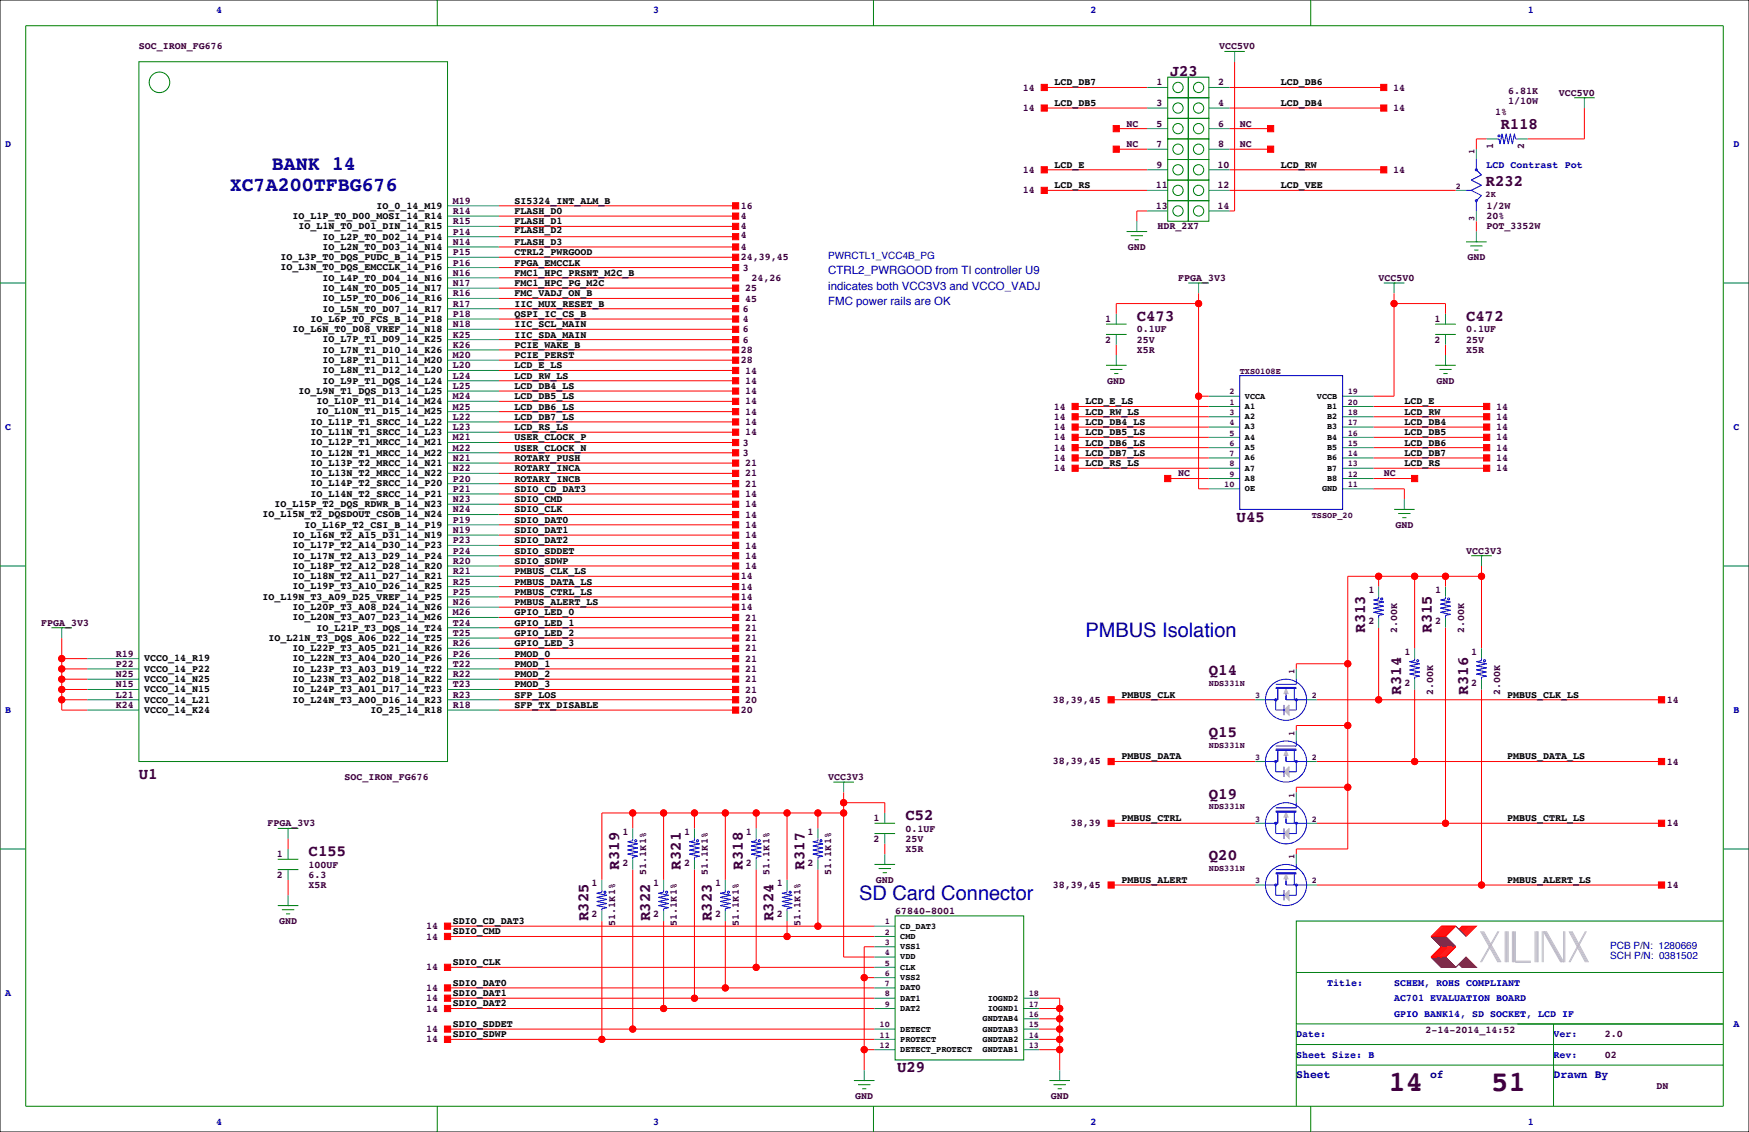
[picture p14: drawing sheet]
<svg xmlns="http://www.w3.org/2000/svg" width="432mm" height="279mm" viewBox="0 0 432 279" stroke-linecap="round" stroke-linejoin="round" font-family="sans-serif">
<defs><g id="words">
<g font-size="7.1" fill="#400040">
<text x="342.8" y="269.3">14</text>
<text x="368.2" y="269.3">51</text>
</g>
<g font-size="4.9" fill="#0000a0">
<text x="56.7" y="47.1">XC7A200TFBG676</text>
<text x="67.1" y="42">BANK 14</text>
<text x="268" y="157.3">PMBUS Isolation</text>
<text x="212.1" y="222">SD Card Connector</text>
</g>
<g font-size="3.9" fill="#400040">
<text x="288.8" y="18.8">J23</text>
<text x="370.4" y="31.7">R118</text>
<text x="366.8" y="45.9">R232</text>
<text x="280.7" y="79.2">C473</text>
<text x="361.9" y="79.2">C472</text>
<text x="305.3" y="128.7">U45</text>
<text x="337" y="156.2" transform="rotate(-90 337 156.2)">R313</text>
<text x="353.5" y="156.2" transform="rotate(-90 353.5 156.2)">R315</text>
<text x="298.5" y="166.6">Q14</text>
<text x="345.9" y="171.4" transform="rotate(-90 345.9 171.4)">R314</text>
<text x="362.4" y="171.4" transform="rotate(-90 362.4 171.4)">R316</text>
<text x="298.5" y="181.9">Q15</text>
<text x="34.3" y="192.2">U1</text>
<text x="298.5" y="197.1">Q19</text>
<text x="223.5" y="202.4">C52</text>
<text x="76.2" y="211.3">C155</text>
<text x="152.9" y="214.6" transform="rotate(-90 152.9 214.6)">R319</text>
<text x="168.1" y="214.6" transform="rotate(-90 168.1 214.6)">R321</text>
<text x="183.4" y="214.6" transform="rotate(-90 183.4 214.6)">R318</text>
<text x="198.6" y="214.6" transform="rotate(-90 198.6 214.6)">R317</text>
<text x="298.5" y="212.3">Q20</text>
<text x="145.3" y="227.3" transform="rotate(-90 145.3 227.3)">R325</text>
<text x="160.5" y="227.3" transform="rotate(-90 160.5 227.3)">R322</text>
<text x="175.7" y="227.3" transform="rotate(-90 175.7 227.3)">R323</text>
<text x="191" y="227.3" transform="rotate(-90 191 227.3)">R324</text>
<text x="221.5" y="264.6">U29</text>
</g>
<g font-size="2.8" fill="#0000a0">
<text x="204.5" y="67.7">CTRL2_PWRGOOD from TI controller U9</text>
<text x="204.5" y="71.5">indicates both VCC3V3 and VCCO_VADJ</text>
<text x="204.5" y="75.4">FMC power rails are OK</text>
<text x="320" y="266.1">Sheet</text>
<text x="353.1" y="266.1">of</text>
<text x="383.5" y="266.1">Drawn By</text>
</g>
<g font-size="2.5" fill="#0000a0">
<text x="53.3" y="3.3">4</text>
<text x="161.3" y="3.3">3</text>
<text x="269.2" y="3.3">2</text>
<text x="377.2" y="3.3">1</text>
<text x="1.3" y="36.3">D</text>
<text x="367" y="41.4">LCD Contrast Pot</text>
<text x="428" y="36.3">D</text>
<text x="204.5" y="64">PWRCTL1_VCC4B_PG</text>
<text x="1.3" y="106.2">C</text>
<text x="428" y="106.2">C</text>
<text x="1.3" y="176">B</text>
<text x="428" y="176">B</text>
<text x="397.5" y="236.8">SCH P/N: 0381502</text>
<text x="397.5" y="234.2">PCB P/N: 1280669</text>
<text x="1.3" y="245.9">A</text>
<text x="327.7" y="243.3">Title:</text>
<text x="344.2" y="243.3">SCHEM, ROHS COMPLIANT</text>
<text x="344.2" y="247.1">AC701 EVALUATION BOARD</text>
<text x="344.2" y="251">GPIO BANK14, SD SOCKET, LCD IF</text>
<text x="320" y="256">Date:</text>
<text x="383.5" y="256">Ver:</text>
<text x="428" y="253.5">A</text>
<text x="320" y="261.1">Sheet Size: B</text>
<text x="383.5" y="261.1">Rev:</text>
<text x="53.3" y="277.6">4</text>
<text x="161.3" y="277.6">3</text>
<text x="269.2" y="277.6">2</text>
<text x="377.2" y="277.6">1</text>
</g>
<g font-size="2.5" fill="#400040">
<text x="34.3" y="12.2">SOC_IRON_FG676</text>
<text x="301" y="12.2">VCC5V0</text>
<text x="252.5" y="22.4">14</text>
<text x="285.5" y="21.1">1</text>
<text x="300.8" y="21.1">2</text>
<text x="344" y="22.4">14</text>
<text x="372.3" y="23.2">6.81K</text>
<text x="384.8" y="23.6">VCC5V0</text>
<text x="252.5" y="27.4">14</text>
<text x="285.5" y="26.2">3</text>
<text x="300.8" y="26.2">4</text>
<text x="344" y="27.4">14</text>
<text x="369.1" y="28.3">1%</text>
<text x="372.3" y="25.7">1/10W</text>
<text x="278.1" y="31.2">NC</text>
<text x="285.5" y="31.2">5</text>
<text x="300.8" y="31.2">6</text>
<text x="306.1" y="31.2">NC</text>
<text x="278.1" y="36.3">NC</text>
<text x="285.5" y="41.4">9</text>
<text x="285.5" y="36.3">7</text>
<text x="300.6" y="41.4">10</text>
<text x="300.8" y="36.3">8</text>
<text x="306.1" y="36.3">NC</text>
<text x="368.6" y="36.8" transform="rotate(-90 368.6 36.8)">1</text>
<text x="376.3" y="36.8" transform="rotate(-90 376.3 36.8)">2</text>
<text x="252.5" y="47.8">14</text>
<text x="252.5" y="42.7">14</text>
<text x="285.3" y="46.5">11</text>
<text x="300.6" y="46.5">12</text>
<text x="344" y="42.7">14</text>
<text x="111.8" y="52.8">R14</text>
<text x="111.8" y="50.3">M19</text>
<text x="182.9" y="51.6">16</text>
<text x="285.3" y="51.6">13</text>
<text x="300.6" y="51.6">14</text>
<text x="367" y="51.6">1/2W</text>
<text x="111.8" y="57.9">P14</text>
<text x="111.8" y="55.4">R15</text>
<text x="182.9" y="58.8">4</text>
<text x="182.9" y="56.6">4</text>
<text x="182.9" y="54.1">4</text>
<text x="285.8" y="56.6">HDR_2X7</text>
<text x="367" y="54.1">20%</text>
<text x="367" y="56.6">POT_3352W</text>
<text x="111.8" y="65.5">P16</text>
<text x="111.8" y="63">P15</text>
<text x="111.8" y="60.5">N14</text>
<text x="182.9" y="64.3">24,39,45</text>
<text x="182.9" y="61.7">4</text>
<text x="278.4" y="61.7">GND</text>
<text x="362.3" y="64.3">GND</text>
<text x="111.8" y="70.6">N17</text>
<text x="111.8" y="68.1">N16</text>
<text x="183.4" y="66.8">3</text>
<text x="183.9" y="71.9">25</text>
<text x="185.5" y="69.3">24,26</text>
<text x="290.8" y="69.3">FPGA_3V3</text>
<text x="340.4" y="69.3">VCC5V0</text>
<text x="111.8" y="75.7">R17</text>
<text x="111.8" y="73.2">R16</text>
<text x="183.4" y="77">6</text>
<text x="183.9" y="74.4">45</text>
<text x="111.8" y="83.3">K25</text>
<text x="111.8" y="80.8">N18</text>
<text x="111.8" y="78.2">P18</text>
<text x="183.4" y="82">6</text>
<text x="183.4" y="79.5">4</text>
<text x="272.8" y="79.5">1</text>
<text x="280.7" y="82">0.1UF</text>
<text x="354.1" y="79.5">1</text>
<text x="361.9" y="82">0.1UF</text>
<text x="111.8" y="88.4">M20</text>
<text x="111.8" y="85.9">K26</text>
<text x="182.9" y="87.1">28</text>
<text x="182.9" y="89.7">28</text>
<text x="183.4" y="84.6">6</text>
<text x="272.8" y="84.6">2</text>
<text x="280.7" y="87.1">X5R</text>
<text x="280.7" y="84.6">25V</text>
<text x="354.1" y="84.6">2</text>
<text x="361.9" y="84.6">25V</text>
<text x="361.9" y="87.1">X5R</text>
<text x="111.8" y="93.5">L24</text>
<text x="111.8" y="90.9">L20</text>
<text x="183.9" y="92.2">14</text>
<text x="183.9" y="94.7">14</text>
<text x="273.4" y="94.7">GND</text>
<text x="354.6" y="94.7">GND</text>
<text x="111.8" y="101.1">M25</text>
<text x="111.8" y="98.6">M24</text>
<text x="111.8" y="96">L25</text>
<text x="183.9" y="97.3">14</text>
<text x="183.9" y="99.8">14</text>
<text x="260.1" y="101.1">14</text>
<text x="369.4" y="101.1">14</text>
<text x="111.8" y="106.2">L23</text>
<text x="111.8" y="103.6">L22</text>
<text x="183.9" y="102.4">14</text>
<text x="183.9" y="104.9">14</text>
<text x="183.9" y="107.4">14</text>
<text x="260.1" y="103.6">14</text>
<text x="260.1" y="106.2">14</text>
<text x="369.4" y="106.2">14</text>
<text x="369.4" y="103.6">14</text>
<text x="111.8" y="113.8">N21</text>
<text x="111.8" y="111.3">M22</text>
<text x="111.8" y="108.7">M21</text>
<text x="183.4" y="112.5">3</text>
<text x="183.4" y="110">3</text>
<text x="260.1" y="108.7">14</text>
<text x="260.1" y="111.3">14</text>
<text x="260.1" y="113.8">14</text>
<text x="369.4" y="113.8">14</text>
<text x="369.4" y="111.3">14</text>
<text x="369.4" y="108.7">14</text>
<text x="111.8" y="118.9">P20</text>
<text x="111.8" y="116.3">N22</text>
<text x="183.9" y="115.1">21</text>
<text x="183.9" y="117.6">21</text>
<text x="260.1" y="116.3">14</text>
<text x="290.8" y="117.6">NC</text>
<text x="341.6" y="117.6">NC</text>
<text x="369.4" y="116.3">14</text>
<text x="111.8" y="124">N23</text>
<text x="111.8" y="121.4">P21</text>
<text x="183.9" y="120.1">21</text>
<text x="183.9" y="122.7">14</text>
<text x="183.9" y="125.2">14</text>
<text x="111.8" y="131.6">N19</text>
<text x="111.8" y="129">P19</text>
<text x="111.8" y="126.5">N24</text>
<text x="183.9" y="130.3">14</text>
<text x="183.9" y="127.8">14</text>
<text x="344.5" y="130.3">GND</text>
<text x="111.8" y="136.7">P24</text>
<text x="111.8" y="134.1">P23</text>
<text x="183.9" y="132.8">14</text>
<text x="183.9" y="135.4">14</text>
<text x="183.9" y="137.9">14</text>
<text x="361.9" y="136.7">VCC3V3</text>
<text x="111.8" y="141.7">R21</text>
<text x="111.8" y="139.2">R20</text>
<text x="182.9" y="143">14</text>
<text x="183.9" y="140.5">14</text>
<text x="111.8" y="149.4">N26</text>
<text x="111.8" y="146.8">P25</text>
<text x="111.8" y="144.3">R25</text>
<text x="182.9" y="145.5">14</text>
<text x="182.9" y="148.1">14</text>
<text x="337.8" y="146.4">1</text>
<text x="354.3" y="146.4">1</text>
<text x="10.2" y="154.4">FPGA_3V3</text>
<text x="111.8" y="154.4">T24</text>
<text x="111.8" y="151.9">M26</text>
<text x="182.9" y="150.6">14</text>
<text x="183.9" y="153.2">21</text>
<text x="183.9" y="155.7">21</text>
<text x="337.8" y="154">2</text>
<text x="354.3" y="154">2</text>
<text x="111.8" y="159.5">R26</text>
<text x="111.8" y="157">T25</text>
<text x="183.9" y="158.2">21</text>
<text x="183.9" y="160.8">21</text>
<text x="344.9" y="156.2" transform="rotate(-90 344.9 156.2)">2.00K</text>
<text x="346.7" y="161.6">1</text>
<text x="361.4" y="156.2" transform="rotate(-90 361.4 156.2)">2.00K</text>
<text x="363.2" y="161.6">1</text>
<text x="28.6" y="167.1">N25</text>
<text x="28.6" y="164.6">P22</text>
<text x="28.6" y="162.1">R19</text>
<text x="111.8" y="167.1">R22</text>
<text x="111.8" y="164.6">T22</text>
<text x="111.8" y="162.1">P26</text>
<text x="183.9" y="163.3">21</text>
<text x="183.9" y="165.9">21</text>
<text x="28.6" y="172.2">L21</text>
<text x="28.6" y="169.7">N15</text>
<text x="111.8" y="172.2">R23</text>
<text x="111.8" y="169.7">T23</text>
<text x="183.9" y="170.9">21</text>
<text x="183.9" y="168.4">21</text>
<text x="183.9" y="173.5">20</text>
<text x="259.9" y="173.4">38,39,45</text>
<text x="346.7" y="169.3">2</text>
<text x="353.8" y="171.4" transform="rotate(-90 353.8 171.4)">2.00K</text>
<text x="363.2" y="169.3">2</text>
<text x="370.3" y="171.4" transform="rotate(-90 370.3 171.4)">2.00K</text>
<text x="411.5" y="173.5">14</text>
<text x="28.6" y="174.8">K24</text>
<text x="111.8" y="174.8">R18</text>
<text x="182.9" y="176">20</text>
<text x="259.9" y="188.7">38,39,45</text>
<text x="411.5" y="188.7">14</text>
<text x="85.1" y="192.5">SOC_IRON_FG676</text>
<text x="204.5" y="192.5">VCC3V3</text>
<text x="66" y="204">FPGA_3V3</text>
<text x="215.7" y="202.7">1</text>
<text x="264.4" y="203.9">38,39</text>
<text x="411.5" y="204">14</text>
<text x="153.7" y="206.1">1</text>
<text x="168.9" y="206.1">1</text>
<text x="184.1" y="206.1">1</text>
<text x="199.4" y="206.1">1</text>
<text x="215.7" y="207.8">2</text>
<text x="223.5" y="205.2">0.1UF</text>
<text x="223.5" y="207.8">25V</text>
<text x="68.4" y="211.6">1</text>
<text x="76.2" y="214.1">100UF</text>
<text x="153.7" y="213.7">2</text>
<text x="159.5" y="215.9" transform="rotate(-90 159.5 215.9)">51.1K1%</text>
<text x="168.9" y="213.7">2</text>
<text x="174.8" y="215.9" transform="rotate(-90 174.8 215.9)">51.1K1%</text>
<text x="184.1" y="213.7">2</text>
<text x="190" y="215.9" transform="rotate(-90 190 215.9)">51.1K1%</text>
<text x="199.4" y="213.7">2</text>
<text x="205.2" y="215.9" transform="rotate(-90 205.2 215.9)">51.1K1%</text>
<text x="223.5" y="210.3">X5R</text>
<text x="68.4" y="216.7">2</text>
<text x="76.2" y="216.7">6.3</text>
<text x="76.2" y="219.2">X5R</text>
<text x="146" y="218.8">1</text>
<text x="161.3" y="218.8">1</text>
<text x="176.5" y="218.8">1</text>
<text x="191.8" y="218.8">1</text>
<text x="216.2" y="217.9">GND</text>
<text x="259.9" y="219.1">38,39,45</text>
<text x="411.5" y="219.2">14</text>
<text x="146" y="226.4">2</text>
<text x="161.3" y="226.4">2</text>
<text x="176.5" y="226.4">2</text>
<text x="191.8" y="226.4">2</text>
<text x="221" y="225.6">67840-8001</text>
<text x="68.9" y="228.1">GND</text>
<text x="105.2" y="231.9">14</text>
<text x="105.2" y="229.4">14</text>
<text x="151.9" y="228.6" transform="rotate(-90 151.9 228.6)">51.1K1%</text>
<text x="167.1" y="228.6" transform="rotate(-90 167.1 228.6)">51.1K1%</text>
<text x="182.4" y="228.6" transform="rotate(-90 182.4 228.6)">51.1K1%</text>
<text x="197.6" y="228.6" transform="rotate(-90 197.6 228.6)">51.1K1%</text>
<text x="105.2" y="239.5">14</text>
<text x="105.2" y="244.6">14</text>
<text x="105.2" y="249.7">14</text>
<text x="105.2" y="247.1">14</text>
<text x="105.2" y="257.3">14</text>
<text x="105.2" y="254.8">14</text>
<text x="351.9" y="255">2-14-2014_14:52</text>
<text x="396.2" y="256">2.0</text>
<text x="396.2" y="261.1">02</text>
<text x="408.9" y="268.7">DN</text>
<text x="211.1" y="271.3">GND</text>
<text x="259.4" y="271.3">GND</text>
</g>
<g font-size="2.5">
<text x="260.3" y="21.1">LCD_DB7</text>
<text x="316.2" y="21.1">LCD_DB6</text>
<text x="260.3" y="26.2">LCD_DB5</text>
<text x="316.2" y="26.2">LCD_DB4</text>
<text x="260.3" y="41.4">LCD_E</text>
<text x="316.2" y="41.4">LCD_RW</text>
<text x="260.3" y="46.5">LCD_RS</text>
<text x="316.2" y="46.5">LCD_VEE</text>
<text x="92.9" y="51.5">IO_0_14_M19</text>
<text x="127" y="52.8">FLASH_D0</text>
<text x="127" y="50.3">SI5324_INT_ALM_B</text>
<text x="72.2" y="54">IO_L1P_T0_D00_MOSI_14_R14</text>
<text x="73.7" y="56.6">IO_L1N_T0_D01_DIN_14_R15</text>
<text x="79.6" y="59.1">IO_L2P_T0_D02_14_P14</text>
<text x="127" y="57.5">FLASH_D2</text>
<text x="127" y="55.4">FLASH_D1</text>
<text x="69.2" y="64.2">IO_L3P_T0_DQS_PUDC_B_14_P15</text>
<text x="79.6" y="61.7">IO_L2N_T0_D03_14_N14</text>
<text x="127" y="63">CTRL2_PWRGOOD</text>
<text x="127" y="60.5">FLASH_D3</text>
<text x="127" y="65.5">FPGA_EMCCLK</text>
<text x="69.2" y="66.7">IO_L3N_T0_DQS_EMCCLK_14_P16</text>
<text x="79.6" y="71.8">IO_L4N_T0_D05_14_N17</text>
<text x="79.6" y="69.3">IO_L4P_T0_D04_14_N16</text>
<text x="127" y="68.1">FMC1_HPC_PRSNT_M2C_B</text>
<text x="127" y="70.6">FMC1_HPC_PG_M2C</text>
<text x="79.6" y="76.9">IO_L5N_T0_D07_14_R17</text>
<text x="79.6" y="74.4">IO_L5P_T0_D06_14_R16</text>
<text x="127" y="73.2">FMC_VADJ_ON_B</text>
<text x="127" y="75.7">IIC_MUX_RESET_B</text>
<text x="72.2" y="82">IO_L6N_T0_D08_VREF_14_N18</text>
<text x="76.6" y="79.4">IO_L6P_T0_FCS_B_14_P18</text>
<text x="127" y="83.3">IIC_SDA_MAIN</text>
<text x="127" y="80.8">IIC_SCL_MAIN</text>
<text x="127" y="78.2">QSPI_IC_CS_B</text>
<text x="79.6" y="89.6">IO_L8P_T1_D11_14_M20</text>
<text x="79.6" y="87.1">IO_L7N_T1_D10_14_K26</text>
<text x="79.6" y="84.5">IO_L7P_T1_D09_14_K25</text>
<text x="127" y="85.9">PCIE_WAKE_B</text>
<text x="127" y="88.4">PCIE_PERST</text>
<text x="79.6" y="94.7">IO_L9P_T1_DQS_14_L24</text>
<text x="79.6" y="92.1">IO_L8N_T1_D12_14_L20</text>
<text x="127" y="90.9">LCD_E_LS</text>
<text x="127" y="93.5">LCD_RW_LS</text>
<text x="73.7" y="97.2">IO_L9N_T1_DQS_D13_14_L25</text>
<text x="78.1" y="99.8">IO_L10P_T1_D14_14_M24</text>
<text x="127" y="96">LCD_DB4_LS</text>
<text x="127" y="98.6">LCD_DB5_LS</text>
<text x="127" y="101.1">LCD_DB6_LS</text>
<text x="268" y="99.8">LCD_E_LS</text>
<text x="346.7" y="99.8">LCD_E</text>
<text x="76.6" y="107.4">IO_L11N_T1_SRCC_14_L23</text>
<text x="76.6" y="104.8">IO_L11P_T1_SRCC_14_L22</text>
<text x="78.1" y="102.3">IO_L10N_T1_D15_14_M25</text>
<text x="127" y="103.6">LCD_DB7_LS</text>
<text x="127" y="106.2">LCD_RS_LS</text>
<text x="268" y="102.4">LCD_RW_LS</text>
<text x="268" y="104.9">LCD_DB4_LS</text>
<text x="268" y="107.4">LCD_DB5_LS</text>
<text x="346.7" y="107.4">LCD_DB5</text>
<text x="346.7" y="104.9">LCD_DB4</text>
<text x="346.7" y="102.4">LCD_RW</text>
<text x="76.6" y="112.5">IO_L12N_T1_MRCC_14_M22</text>
<text x="76.6" y="109.9">IO_L12P_T1_MRCC_14_M21</text>
<text x="127" y="113.8">ROTARY_PUSH</text>
<text x="127" y="111.3">USER_CLOCK_N</text>
<text x="127" y="108.7">USER_CLOCK_P</text>
<text x="268" y="110">LCD_DB6_LS</text>
<text x="268" y="112.5">LCD_DB7_LS</text>
<text x="346.7" y="112.5">LCD_DB7</text>
<text x="346.7" y="110">LCD_DB6</text>
<text x="76.6" y="117.5">IO_L13N_T2_MRCC_14_N22</text>
<text x="76.6" y="115">IO_L13P_T2_MRCC_14_N21</text>
<text x="127" y="116.3">ROTARY_INCA</text>
<text x="127" y="118.9">ROTARY_INCB</text>
<text x="268" y="115.1">LCD_RS_LS</text>
<text x="346.7" y="115.1">LCD_RS</text>
<text x="67.7" y="125.2">IO_L15P_T2_DQS_RDWR_B_14_N23</text>
<text x="76.6" y="122.6">IO_L14N_T2_SRCC_14_P21</text>
<text x="76.6" y="120.1">IO_L14P_T2_SRCC_14_P20</text>
<text x="127" y="121.4">SDIO_CD_DAT3</text>
<text x="127" y="124">SDIO_CMD</text>
<text x="64.8" y="127.7">IO_L15N_T2_DQSDOUT_CSOB_14_N24</text>
<text x="75.1" y="130.2">IO_L16P_T2_CSI_B_14_P19</text>
<text x="127" y="131.6">SDIO_DAT1</text>
<text x="127" y="129">SDIO_DAT0</text>
<text x="127" y="126.5">SDIO_CLK</text>
<text x="72.2" y="137.9">IO_L17N_T2_A13_D29_14_P24</text>
<text x="72.2" y="135.3">IO_L17P_T2_A14_D30_14_P23</text>
<text x="72.2" y="132.8">IO_L16N_T2_A15_D31_14_N19</text>
<text x="127" y="134.1">SDIO_DAT2</text>
<text x="127" y="136.7">SDIO_SDDET</text>
<text x="72.2" y="142.9">IO_L18N_T2_A11_D27_14_R21</text>
<text x="72.2" y="140.4">IO_L18P_T2_A12_D28_14_R20</text>
<text x="127" y="141.7">PMBUS_CLK_LS</text>
<text x="127" y="139.2">SDIO_SDWP</text>
<text x="64.8" y="148">IO_L19N_T3_A09_D25_VREF_14_P25</text>
<text x="72.2" y="145.5">IO_L19P_T3_A10_D26_14_R25</text>
<text x="127" y="149.4">PMBUS_ALERT_LS</text>
<text x="127" y="144.3">PMBUS_DATA_LS</text>
<text x="127" y="146.8">PMBUS_CTRL_LS</text>
<text x="72.2" y="153.1">IO_L20N_T3_A07_D23_14_M26</text>
<text x="72.2" y="150.6">IO_L20P_T3_A08_D24_14_N26</text>
<text x="78.1" y="155.6">IO_L21P_T3_DQS_14_T24</text>
<text x="127" y="151.9">GPIO_LED_0</text>
<text x="127" y="154.4">GPIO_LED_1</text>
<text x="66.3" y="158.2">IO_L21N_T3_DQS_A06_D22_14_T25</text>
<text x="72.2" y="160.7">IO_L22P_T3_A05_D21_14_R26</text>
<text x="127" y="157">GPIO_LED_2</text>
<text x="127" y="159.5">GPIO_LED_3</text>
<text x="35.6" y="165.8">VCCO_14_P22</text>
<text x="35.6" y="163.3">VCCO_14_R19</text>
<text x="72.2" y="165.8">IO_L23P_T3_A03_D19_14_T22</text>
<text x="72.2" y="163.3">IO_L22N_T3_A04_D20_14_P26</text>
<text x="127" y="167.1">PMOD_2</text>
<text x="127" y="162.1">PMOD_0</text>
<text x="127" y="164.6">PMOD_1</text>
<text x="35.6" y="173.4">VCCO_14_L21</text>
<text x="35.6" y="170.9">VCCO_14_N15</text>
<text x="35.6" y="168.3">VCCO_14_N25</text>
<text x="72.2" y="173.4">IO_L24N_T3_A00_D16_14_R23</text>
<text x="72.2" y="170.9">IO_L24P_T3_A01_D17_14_T23</text>
<text x="72.2" y="168.3">IO_L23N_T3_A02_D18_14_R22</text>
<text x="127" y="169.7">PMOD_3</text>
<text x="127" y="172.2">SFP_LOS</text>
<text x="276.9" y="172.2">PMBUS_CLK</text>
<text x="372.1" y="172.2">PMBUS_CLK_LS</text>
<text x="35.6" y="176">VCCO_14_K24</text>
<text x="91.4" y="176">IO_25_14_R18</text>
<text x="127" y="174.8">SFP_TX_DISABLE</text>
<text x="276.9" y="187.5">PMBUS_DATA</text>
<text x="372.1" y="187.5">PMBUS_DATA_LS</text>
<text x="276.9" y="202.7">PMBUS_CTRL</text>
<text x="372.1" y="202.7">PMBUS_CTRL_LS</text>
<text x="276.9" y="217.9">PMBUS_ALERT</text>
<text x="372.1" y="217.9">PMBUS_ALERT_LS</text>
<text x="111.8" y="230.6">SDIO_CMD</text>
<text x="111.8" y="228.1">SDIO_CD_DAT3</text>
<text x="111.8" y="238.3">SDIO_CLK</text>
<text x="111.8" y="243.3">SDIO_DAT0</text>
<text x="111.8" y="245.9">SDIO_DAT1</text>
<text x="111.8" y="248.4">SDIO_DAT2</text>
<text x="111.8" y="256">SDIO_SDWP</text>
<text x="111.8" y="253.5">SDIO_SDDET</text>
</g>
<g font-size="2.1" fill="#400040">
<text x="364.1" y="38.1" transform="rotate(-90 364.1 38.1)">1</text>
<text x="359.4" y="46.6">2</text>
<text x="366.8" y="48.6">2K</text>
<text x="364.1" y="54.6" transform="rotate(-90 364.1 54.6)">3</text>
<text x="306.1" y="92.3">TXS0108E</text>
<text x="303.5" y="99.9">1</text>
<text x="303.5" y="97.4">2</text>
<text x="332.7" y="97.4">19</text>
<text x="332.7" y="99.9">20</text>
<text x="303.5" y="105">4</text>
<text x="303.5" y="107.5">5</text>
<text x="303.5" y="102.4">3</text>
<text x="332.7" y="102.4">18</text>
<text x="332.7" y="105">17</text>
<text x="332.7" y="107.5">16</text>
<text x="303.5" y="110.1">6</text>
<text x="303.5" y="112.6">7</text>
<text x="332.7" y="112.6">14</text>
<text x="332.7" y="110.1">15</text>
<text x="303.5" y="117.7">9</text>
<text x="303.5" y="115.1">8</text>
<text x="332.7" y="115.1">13</text>
<text x="332.7" y="117.7">12</text>
<text x="302.3" y="120.2">10</text>
<text x="332.7" y="120.2">11</text>
<text x="323.9" y="127.8">TSSOP_20</text>
<text x="319.6" y="166.4" transform="rotate(-90 319.6 166.4)">1</text>
<text x="298.5" y="169.3">NDS331N</text>
<text x="309.9" y="172.3">3</text>
<text x="323.9" y="172.3">2</text>
<text x="298.5" y="184.5">NDS331N</text>
<text x="319.6" y="181.6" transform="rotate(-90 319.6 181.6)">1</text>
<text x="309.9" y="187.5">3</text>
<text x="323.9" y="187.5">2</text>
<text x="319.6" y="196.8" transform="rotate(-90 319.6 196.8)">1</text>
<text x="298.5" y="199.8">NDS331N</text>
<text x="309.9" y="202.8">3</text>
<text x="323.9" y="202.8">2</text>
<text x="298.5" y="215">NDS331N</text>
<text x="319.6" y="212.1" transform="rotate(-90 319.6 212.1)">1</text>
<text x="309.9" y="218">3</text>
<text x="323.9" y="218">2</text>
<text x="218.4" y="230.7">2</text>
<text x="218.4" y="233.2">3</text>
<text x="218.4" y="228.2">1</text>
<text x="218.4" y="238.3">5</text>
<text x="218.4" y="235.8">4</text>
<text x="218.4" y="240.9">6</text>
<text x="218.4" y="243.4">7</text>
<text x="218.4" y="245.9">8</text>
<text x="254" y="245.9">18</text>
<text x="218.4" y="248.5">9</text>
<text x="254" y="251">16</text>
<text x="254" y="248.5">17</text>
<text x="217.2" y="253.6">10</text>
<text x="217.2" y="256.1">11</text>
<text x="254" y="256.1">14</text>
<text x="254" y="253.6">15</text>
<text x="217.2" y="258.6">12</text>
<text x="254" y="258.6">13</text>
</g>
<g font-size="2.1">
<text x="307.3" y="100.9">A1</text>
<text x="307.3" y="98.4">VCCA</text>
<text x="325.1" y="98.4">VCCB</text>
<text x="327.7" y="100.9">B1</text>
<text x="307.3" y="106">A3</text>
<text x="307.3" y="103.5">A2</text>
<text x="327.7" y="103.5">B2</text>
<text x="327.7" y="106">B3</text>
<text x="307.3" y="108.5">A4</text>
<text x="307.3" y="111.1">A5</text>
<text x="307.3" y="113.6">A6</text>
<text x="327.7" y="108.5">B4</text>
<text x="327.7" y="113.6">B6</text>
<text x="327.7" y="111.1">B5</text>
<text x="307.3" y="118.7">A8</text>
<text x="307.3" y="116.2">A7</text>
<text x="327.7" y="116.2">B7</text>
<text x="327.7" y="118.7">B8</text>
<text x="307.3" y="121.2">OE</text>
<text x="326.4" y="121.2">GND</text>
<text x="222.2" y="231.7">CMD</text>
<text x="222.2" y="229.2">CD_DAT3</text>
<text x="222.2" y="234.3">VSS1</text>
<text x="222.2" y="239.4">CLK</text>
<text x="222.2" y="236.8">VDD</text>
<text x="222.2" y="241.9">VSS2</text>
<text x="222.2" y="244.4">DAT0</text>
<text x="222.2" y="247">DAT1</text>
<text x="222.2" y="249.5">DAT2</text>
<text x="243.8" y="247">IOGND2</text>
<text x="243.8" y="249.5">IOGND1</text>
<text x="222.2" y="254.6">DETECT</text>
<text x="222.2" y="257.1">PROTECT</text>
<text x="242.6" y="257.1">GNDTAB2</text>
<text x="242.6" y="254.6">GNDTAB3</text>
<text x="242.6" y="252.1">GNDTAB4</text>
<text x="222.2" y="259.7">DETECT_PROTECT</text>
<text x="242.6" y="259.7">GNDTAB1</text>
</g>
</g></defs>
<path d="M0 0h431.8v279.4h-431.8z" fill="none" stroke="#000" stroke-width=".25"/>
<g fill="none" stroke="#008080" stroke-width=".25">
<path d="M304.8 12.7v2.5M283.2 36.8h5.1M283.2 31.8h5.1M283.2 26.7h5.1M283.2 21.6h5.1M298.4 36.8h5.1M298.4 31.8h5.1M298.4 26.7h5.1M298.4 21.6h5.1M364.5 36.8v2.6M367 34.3h2.6M374.6 34.3h2.6"/>
<path d="M391.2 24.1v2.6M110.5 58.4h12.7M110.5 55.9h12.7M110.5 53.3h12.7M110.5 50.8h12.7M280.7 54.6v2.6M283.2 41.9h5.1M283.2 47h5.1M283.2 52.1h5.1M298.4 41.9h5.1M298.4 47h5.1M298.4 52.1h5.1"/>
<path d="M359.4 47h2.5M364.5 52.1v2.5M364.5 57.2v2.5M110.5 78.7h12.7M110.5 76.2h12.7M110.5 73.7h12.7M110.5 71.1h12.7M110.5 68.6h12.7M110.5 66h12.7M110.5 63.5h12.7M110.5 61h12.7M275.6 77.5v2.5"/>
<path d="M295.9 69.8v2.6M344.2 69.8v2.6M356.9 77.5v2.5M110.5 99.1h12.7M110.5 96.5h12.7M110.5 94h12.7M110.5 91.4h12.7M110.5 88.9h12.7M110.5 86.4h12.7M110.5 83.8h12.7M110.5 81.3h12.7M275.6 82.5v2.6"/>
<path d="M275.6 87.6v2.6M298.4 97.8h7.7M331.5 97.8h7.6M356.9 82.5v2.6M356.9 87.6v2.6M110.5 119.4h12.7M110.5 116.8h12.7M110.5 114.3h12.7M110.5 111.8h12.7M110.5 109.2h12.7M110.5 106.7h12.7M110.5 104.1h12.7"/>
<path d="M110.5 101.6h12.7M298.4 100.3h7.7M298.4 102.9h7.7M298.4 105.4h7.7M298.4 107.9h7.7M298.4 113h7.7M298.4 115.6h7.7M298.4 118.1h7.7M298.4 110.5h7.7M331.5 100.3h7.6M331.5 102.9h7.6M331.5 105.4h7.6"/>
<path d="M331.5 107.9h7.6M331.5 113h7.6M331.5 115.6h7.6M331.5 118.1h7.6M331.5 110.5h7.6M110.5 139.7h12.7M110.5 137.2h12.7M110.5 134.6h12.7M110.5 132.1h12.7M110.5 129.5h12.7M110.5 127h12.7M110.5 124.5h12.7"/>
<path d="M110.5 121.9h12.7M298.4 120.7h7.7M331.5 120.7h7.6M346.7 123.2v2.5M365.8 137.2v2.5M15.2 154.9v2.6M110.5 157.5h12.7M110.5 154.9h12.7M110.5 152.4h12.7M110.5 149.9h12.7M110.5 147.3h12.7M110.5 144.8h12.7"/>
<path d="M110.5 142.2h12.7M340.4 144.8v2.5M340.4 152.4v2.5M356.9 144.8v2.5M356.9 152.4v2.5M21.6 175.3h12.7M21.6 172.7h12.7M21.6 170.2h12.7M21.6 167.6h12.7M21.6 165.1h12.7M21.6 162.6h12.7M110.5 175.3h12.7"/>
<path d="M110.5 172.7h12.7M110.5 170.2h12.7M110.5 167.6h12.7M110.5 165.1h12.7M110.5 162.6h12.7M110.5 160h12.7M309.9 172.7h2.5M320 165.1v2.5M322.6 172.7h2.5M349.2 160v2.6M349.2 167.6v2.6M365.8 160v2.6"/>
<path d="M365.8 167.6v2.6M208.3 193v2.6M309.9 188h2.5M320 180.3v2.6M320 195.6v2.5M322.6 188h2.5M71.1 204.5v2.5M71.1 209.5v2.6M71.1 214.6v2.6M148.6 217.2v2.5M156.2 204.5v2.5M156.2 212.1v2.5"/>
<path d="M163.8 217.2v2.5M171.4 204.5v2.5M171.4 212.1v2.5M179.1 217.2v2.5M186.7 204.5v2.5M186.7 212.1v2.5M194.3 217.2v2.5M201.9 204.5v2.5M201.9 212.1v2.5M218.4 200.7v2.5M218.4 205.7v2.6M218.4 210.8v2.6"/>
<path d="M309.9 218.4h2.5M309.9 203.2h2.5M320 210.8v2.6M322.6 218.4h2.5M322.6 203.2h2.5M71.1 221v2.5M148.6 224.8v2.5M163.8 224.8v2.5M179.1 224.8v2.5M194.3 224.8v2.5M215.9 231.1h5.1M215.9 233.7h5.1"/>
<path d="M215.9 238.8h5.1M215.9 228.6h5.1M215.9 236.2h5.1M215.9 246.4h5.1M215.9 259.1h5.1M215.9 256.5h5.1M215.9 254h5.1M215.9 241.3h5.1M215.9 243.8h5.1M215.9 248.9h5.1M252.7 246.4h3.8M252.7 259.1h3.8"/>
<path d="M252.7 256.5h3.8M252.7 254h3.8M252.7 248.9h3.8M252.7 251.5h3.8M213.4 264.2v2.5M261.6 264.2v2.5"/>
</g>
<g fill="none" stroke="#00f" stroke-width=".25">
<path d="M364.5 39.4v2.5l1.3 1.3-2.6 1.2 2.6 1.3-2.6 1.3M369.6 34.3h.5l.2 1.3 .5-2.6 .5 2.6 .6-2.6 .5 2.6 .5-2.6 .5 2.6 .5-2.6 .2 1.3h.5M361.9 47h1.3M363.2 47l2.6 1.3-1.3 1.2v2.6M340.4 147.3v.5l-1.3 .3 2.5 .5-2.5 .5 2.5 .5-2.5 .5 2.5 .5-2.5 .5 2.5 .5-1.2 .3v.5M356.9 147.3v.5l-1.3 .3 2.5 .5-2.5 .5 2.5 .5-2.5 .5 2.5 .5-2.5 .5 2.5 .5-1.2 .3v.5M315 172.7v2.6h2M315 169.7h5M315 169.9h5M315.5 169.9v2.8h-3.1M317 174v2.5M317.5 171.2v1.5h5.1"/>
<path d="M319.5 169.9v2.8M320 167.6v1.3h-5M320 172.7v2.6h-1.7M349.2 162.6v.5l-1.2 .2 2.5 .5-2.5 .5 2.5 .5-2.5 .6 2.5 .5-2.5 .5 2.5 .5-1.3 .2v.5M365.8 162.6v.5l-1.3 .2 2.5 .5-2.5 .5 2.5 .5-2.5 .6 2.5 .5-2.5 .5 2.5 .5-1.2 .2v.5M315 188v2.5h2M315 184.9h5M315 185.2h5M315.5 185.2v2.8h-3.1M317 189.2v2.6M317.5 186.4v1.6h5.1M319.5 185.2v2.8"/>
<path d="M320 182.9v1.2h-5M320 188v2.5h-1.7M320 198.1v1.3h-5M148.6 219.7v.5l-1.3 .3 2.6 .5-2.6 .5 2.6 .5-2.6 .5 2.6 .5-2.6 .5 2.6 .5-1.3 .3v.5M156.2 207v.5l-1.3 .3 2.6 .5-2.6 .5 2.6 .5-2.6 .5 2.6 .5-2.6 .5 2.6 .5-1.3 .3v.5M163.8 219.7v.5l-1.2 .3 2.5 .5-2.5 .5 2.5 .5-2.5 .5 2.5 .5-2.5 .5 2.5 .5-1.3 .3v.5M171.4 207v.5l-1.2 .3 2.5 .5-2.5 .5 2.5 .5-2.5 .5 2.5 .5-2.5 .5 2.5 .5-1.3 .3v.5M179.1 219.7v.5l-1.3 .3 2.5 .5-2.5 .5 2.5 .5-2.5 .5 2.5 .5-2.5 .5 2.5 .5-1.2 .3v.5M186.7 207v.5l-1.3 .3 2.6 .5-2.6 .5 2.6 .5-2.6 .5 2.6 .5-2.6 .5 2.6 .5-1.3 .3v.5M194.3 219.7v.5l-1.3 .3 2.6 .5-2.6 .5 2.6 .5-2.6 .5 2.6 .5-2.6 .5 2.6 .5-1.3 .3v.5M201.9 207v.5l-1.2 .3 2.5 .5-2.5 .5 2.5 .5-2.5 .5 2.5 .5-2.5 .5 2.5 .5-1.3 .3v.5M315 215.4h5"/>
<path d="M315 215.6h5M315 218.4v2.6h2M315 203.2v2.5h2M315 200.2h5M315 200.4h5M315.5 200.4v2.8h-3.1M315.5 215.6v2.8h-3.1M317 204.5v2.5M317 219.7v2.5M317.5 201.7v1.5h5.1M317.5 216.9v1.5h5.1M319.5 200.4v2.8"/>
<path d="M319.5 215.6v2.8M320 203.2v2.5h-1.7M320 213.4v1.2h-5M320 218.4v2.6h-1.7"/>
<circle cx="370.1" cy="33.5" r=".25"/>
<circle cx="364.5" cy="49.5" r=".25"/>
<circle cx="364.5" cy="41.9" r=".25"/>
<circle cx="341.1" cy="147.8" r=".25"/>
<circle cx="357.6" cy="147.8" r=".25"/>
<circle cx="315" cy="172.7" r=".25"/>
<circle cx="317.5" cy="172.7" r="5.1"/>
<circle cx="320" cy="172.7" r=".25"/>
<circle cx="350" cy="163.1" r=".25"/>
<circle cx="366.5" cy="163.1" r=".25"/>
<circle cx="315" cy="188" r=".25"/>
<circle cx="317.5" cy="188" r="5.1"/>
<circle cx="320" cy="188" r=".25"/>
<circle cx="157" cy="207.5" r=".25"/>
<circle cx="172.2" cy="207.5" r=".25"/>
<circle cx="187.5" cy="207.5" r=".25"/>
<circle cx="202.7" cy="207.5" r=".25"/>
<circle cx="315" cy="218.4" r=".25"/>
<circle cx="315" cy="203.2" r=".25"/>
<circle cx="317.5" cy="218.4" r="5.1"/>
<circle cx="317.5" cy="203.2" r="5.1"/>
<circle cx="320" cy="218.4" r=".25"/>
<circle cx="320" cy="203.2" r=".25"/>
<circle cx="149.4" cy="220.2" r=".25"/>
<circle cx="164.6" cy="220.2" r=".25"/>
<circle cx="179.8" cy="220.2" r=".25"/>
<circle cx="195.1" cy="220.2" r=".25"/>
</g>
<g fill="none" stroke="#008000" stroke-width=".25">
<path d="M6.3 6.4h419.1v266.6h-419.1zM34.3 15.2h76.2v172.8h-76.2zM107.9 0v6.4M215.6 0v6.4M288.3 19.1h5.1v5h-5.1zM293.4 19.1h5v5h-5zM302.3 12.7h5M304.8 12.7h.1M323.6 0v6.4M288.3 24.1h5.1v5.1h-5.1zM288.3 29.2h5.1v5.1h-5.1zM288.3 34.3h5.1v5.1h-5.1z"/>
<path d="M288.3 39.4h5.1v5h-5.1zM293.4 24.1h5v5.1h-5zM293.4 29.2h5v5.1h-5zM293.4 34.3h5v5.1h-5zM293.4 39.4h5v5h-5zM388.6 24.1h5.1M391.2 24.1h.1M278.1 57.2h5.1M279.1 58.2h3.1M280.2 59.2h1M280.7 57.2h.1M288.3 44.4h5.1v5.1h-5.1z"/>
<path d="M288.3 49.5h5.1v5.1h-5.1zM293.4 44.4h5v5.1h-5zM293.4 49.5h5v5.1h-5zM361.9 59.7h5.1M364.5 59.7h.1M0 69.8h6.3M293.4 69.8h5M295.9 69.8h.1M341.6 69.8h5.1M344.2 69.8h.1M363 60.7h3M364 61.7h1"/>
<path d="M425.4 69.8h6.4M273 82.5h5.1M273 80h5.1M273 90.2h5.1M274.1 91.2h3M275.1 92.2h1M275.6 90.2h.1M354.3 82.5h5.1M354.3 80h5.1M354.3 90.2h5.1M355.3 91.2h3.1M356.4 92.2h1"/>
<path d="M356.9 90.2h.1M0 139.7h6.3M344.2 125.7h5M345.2 126.7h3M346.2 127.8h1M346.7 125.7h.1M363.2 137.2h5.1M365.8 137.2h.1M425.4 139.7h6.4M12.7 154.9h5.1M15.2 154.9h.1M205.7 193h5.1"/>
<path d="M208.3 193h.1M0 209.5h6.3M68.6 204.5h5.1M68.6 214.6h5.1M68.6 212.1h5.1M71.1 204.5h.1M215.9 205.7h5.1M215.9 203.2h5.1M215.9 213.4h5.1M216.9 214.4h3.1M217.9 215.4h1M218.4 213.4h.1"/>
<path d="M425.4 209.5h6.4M68.6 223.5h5.1M69.6 224.5h3M70.6 225.6h1M71.1 223.5h.1M221 226.1h31.7v35.5h-31.7zM425.4 227.3h-105.4v35.6M320 257.8h105.4M320 252.7h105.4M320 240h105.4M383.5 252.7v20.3M107.9 273v6.4"/>
<path d="M210.8 266.7h5.1M211.8 267.7h3.1M212.9 268.7h1M213.4 266.7h.1M215.6 273v6.4M259.1 266.7h5.1M260.1 267.7h3M261.1 268.7h1M261.6 266.7h.1M320 262.9v10.1M320 262.9h105.4M323.6 273v6.4"/>
<path d="M383.5 264.2h.1"/>
<circle cx="39.4" cy="20.3" r="2.54"/>
<circle cx="290.8" cy="21.6" r="1.27"/>
<circle cx="290.8" cy="36.8" r="1.27"/>
<circle cx="290.8" cy="26.7" r="1.27"/>
<circle cx="290.8" cy="31.7" r="1.27"/>
<circle cx="295.9" cy="21.6" r="1.27"/>
<circle cx="295.9" cy="36.8" r="1.27"/>
<circle cx="295.9" cy="26.7" r="1.27"/>
<circle cx="295.9" cy="31.7" r="1.27"/>
<circle cx="290.8" cy="47" r="1.27"/>
<circle cx="290.8" cy="41.9" r="1.27"/>
<circle cx="290.8" cy="52.1" r="1.27"/>
<circle cx="295.9" cy="47" r="1.27"/>
<circle cx="295.9" cy="41.9" r="1.27"/>
<circle cx="295.9" cy="52.1" r="1.27"/>
</g>
<g fill="none" stroke="#f00" stroke-width=".25">
<path d="M304.8 15.2v36.9h-1.3M257.8 21.6h25.4M257.8 26.7h25.4M275.6 31.8h7.6M275.6 36.8h7.6M303.5 21.6h38.1M303.5 26.7h38.1M303.5 31.8h10.2M303.5 36.8h10.2M367 34.3h-2.5v2.5M391.2 26.7v7.6h-14M123.2 50.8h58.4"/>
<path d="M123.2 53.3h58.4M123.2 55.9h58.4M123.2 58.4h58.4M257.8 47h25.4M257.8 41.9h25.4M283.2 52.1h-2.5v2.5M303.5 47h55.9M303.5 41.9h38.1M364.5 54.6v2.6M123.2 78.7h58.4M123.2 76.2h58.4M123.2 71.1h58.4"/>
<path d="M123.2 68.6h58.4M123.2 73.7h58.4M123.2 66h58.4M123.2 61h58.4M123.2 63.5h58.4M295.9 72.4v48.3h2.5M295.9 74.9h-20.3v2.6M344.2 74.9h12.7v2.6M344.2 72.4v25.4h-5.1M123.2 99.1h58.4M123.2 96.5h58.4M123.2 94h58.4"/>
<path d="M123.2 91.4h58.4M123.2 88.9h58.4M123.2 86.4h58.4M123.2 81.3h58.4M123.2 83.8h58.4M275.6 85.1v2.5M295.9 97.8h2.5M356.9 85.1v2.5M123.2 106.7h58.4M123.2 104.1h58.4M123.2 101.6h58.4M123.2 109.2h58.4"/>
<path d="M123.2 111.8h58.4M123.2 119.4h58.4M123.2 116.8h58.4M123.2 114.3h58.4M265.4 100.3h33M265.4 102.9h33M265.4 105.4h33M265.4 107.9h33M265.4 110.5h33M265.4 113h33M265.4 115.6h33M288.3 118.1h10.1"/>
<path d="M339.1 118.1h10.1M339.1 100.3h27.9M339.1 102.9h27.9M339.1 105.4h27.9M339.1 107.9h27.9M339.1 110.5h27.9M339.1 113h27.9M339.1 115.6h27.9M123.2 127h58.4M123.2 139.7h58.4M123.2 137.2h58.4M123.2 134.6h58.4"/>
<path d="M123.2 129.5h58.4M123.2 132.1h58.4M123.2 124.5h58.4M123.2 121.9h58.4M339.1 120.7h7.6v2.5M365.8 139.7v20.3M15.2 157.5v17.8h6.4M123.2 147.3h58.4M123.2 157.5h58.4M123.2 154.9h58.4M123.2 152.4h58.4M123.2 142.2h58.4"/>
<path d="M123.2 144.8h58.4M123.2 149.9h58.4M340.4 142.2v2.6M340.4 154.9v17.8M349.2 142.2v17.8M356.9 142.2v2.6M356.9 154.9v48.3M365.8 142.2h-33.1v67.3h-12.7v1.3M15.2 165.1h6.4M15.2 172.7h6.4M15.2 170.2h6.4M15.2 167.6h6.4"/>
<path d="M15.2 162.6h6.4M123.2 165.1h58.4M123.2 172.7h58.4M123.2 175.3h58.4M123.2 160h58.4M123.2 170.2h58.4M123.2 167.6h58.4M123.2 162.6h58.4M274.3 172.7h35.6M325.1 172.7h85.1M332.7 163.8h-12.7v1.3M332.7 179.1h-12.7v1.2"/>
<path d="M349.2 170.2v17.8M365.8 170.2v48.2M208.3 195.6v40.6h7.6M208.3 198.1h10.1v2.6M274.3 188h35.6M325.1 188h85.1M332.7 194.3h-12.7v1.3M71.1 207v2.5M71.1 217.2v3.8M156.2 200.7v3.8M156.2 214.6v39.4M163.8 200.7v16.5"/>
<path d="M171.4 200.7v3.8M171.4 214.6v31.8M179.1 200.7v16.5M186.7 200.7v3.8M186.7 214.6v24.2M194.3 200.7v16.5M201.9 200.7v3.8M201.9 214.6v14M208.3 200.7h-59.7v16.5M218.4 208.3v2.5M274.3 218.4h35.6M274.3 203.2h35.6"/>
<path d="M325.1 218.4h85.1M325.1 203.2h85.1M110.5 228.6h105.4M110.5 231.1h105.4M110.5 238.8h105.4M148.6 227.3v29.2M163.8 227.3v21.6M179.1 227.3v16.5M194.3 227.3v3.8M215.9 233.7h-2.5v30.5M355.9 228.6h3.5l-2.5 2.5h-3.6zM355.9 233.7l-2.6 2.5h3.6l2.5-2.5"/>
<path d="M356.1 233.7l-2.5 2.5M356.1 228.6l-2.5 2.5M356.4 233.7l-2.6 2.5M356.4 228.6l-2.6 2.5M356.6 233.7l-2.5 2.5M356.6 228.6l-2.5 2.5M356.9 233.7l-2.6 2.5M356.9 228.6l-2.6 2.5M357.1 233.7l-2.5 2.5M357.1 228.6l-2.5 2.5M357.4 233.7l-2.6 2.5M357.4 228.6l-2.6 2.5"/>
<path d="M357.6 233.7l-2.5 2.5M357.6 228.6l-2.5 2.5M357.9 233.7l-2.6 2.5M357.9 228.6l-2.6 2.5M358.1 233.7l-2.5 2.5M358.1 228.6l-2.5 2.5M358.4 233.7l-2.5 2.5M358.4 228.6l-2.5 2.5M358.6 233.7l-2.5 2.5M358.6 228.6l-2.5 2.5M358.9 233.7l-2.5 2.5M358.9 228.6l-2.5 2.5"/>
<path d="M359.2 233.7l-2.6 2.5M359.2 228.6l-2.6 2.5M360.2 229.4l.7-.8h3.6l-2.6 2.5M361.2 228.6l-.8 .8M361.4 228.6l-1 1M361.7 228.6l-1 1M361.9 228.6l-1.2 1.3M362.2 228.6l-1.3 1.3M362.5 228.6l-1.6 1.5M362.7 228.6l-1.5 1.5M363 228.6l-1.8 1.8M363.2 228.6l-1.8 1.8"/>
<path d="M363.5 228.6l-2.1 2M363.7 228.6l-2 2M364 228.6l-2.3 2.3M364.2 228.6l-2.3 2.3M110.5 256.5h105.4M110.5 254h105.4M110.5 248.9h105.4M110.5 246.4h105.4M110.5 243.8h105.4M213.4 259.1h2.5M213.4 241.3h2.5M256.5 246.4h5.1v17.8"/>
<path d="M256.5 256.5h5.1M256.5 254h5.1M256.5 251.5h5.1M256.5 248.9h5.1M256.5 259.1h5.1"/>
<circle cx="295.9" cy="74.9" r=".76"/>
<circle cx="344.2" cy="74.9" r=".76"/>
<circle cx="295.9" cy="97.8" r=".76"/>
<circle cx="340.4" cy="142.2" r=".76"/>
<circle cx="349.3" cy="142.2" r=".76"/>
<circle cx="356.9" cy="142.2" r=".76"/>
<circle cx="365.8" cy="142.2" r=".76"/>
<circle cx="15.2" cy="170.2" r=".76"/>
<circle cx="15.2" cy="172.7" r=".76"/>
<circle cx="15.2" cy="165.1" r=".76"/>
<circle cx="15.2" cy="167.6" r=".76"/>
<circle cx="15.2" cy="162.6" r=".76"/>
<circle cx="332.7" cy="163.8" r=".76"/>
<circle cx="332.7" cy="179.1" r=".76"/>
<circle cx="340.4" cy="172.7" r=".76"/>
<circle cx="208.3" cy="198.1" r=".76"/>
<circle cx="332.7" cy="194.3" r=".76"/>
<circle cx="349.3" cy="188" r=".76"/>
<circle cx="156.2" cy="200.7" r=".76"/>
<circle cx="163.8" cy="200.7" r=".76"/>
<circle cx="171.5" cy="200.7" r=".76"/>
<circle cx="179.1" cy="200.7" r=".76"/>
<circle cx="186.7" cy="200.7" r=".76"/>
<circle cx="194.3" cy="200.7" r=".76"/>
<circle cx="201.9" cy="200.7" r=".76"/>
<circle cx="208.3" cy="200.7" r=".76"/>
<circle cx="356.9" cy="203.2" r=".76"/>
<circle cx="365.8" cy="218.4" r=".76"/>
<circle cx="186.7" cy="238.8" r=".76"/>
<circle cx="194.3" cy="231.1" r=".76"/>
<circle cx="201.9" cy="228.6" r=".76"/>
<circle cx="148.6" cy="256.5" r=".76"/>
<circle cx="156.2" cy="254" r=".76"/>
<circle cx="163.8" cy="248.9" r=".76"/>
<circle cx="171.5" cy="246.4" r=".76"/>
<circle cx="179.1" cy="243.8" r=".76"/>
<circle cx="213.4" cy="241.3" r=".76"/>
<circle cx="213.4" cy="259.1" r=".76"/>
<circle cx="261.6" cy="254" r=".76"/>
<circle cx="261.6" cy="248.9" r=".76"/>
<circle cx="261.6" cy="259.1" r=".76"/>
<circle cx="261.6" cy="251.5" r=".76"/>
<circle cx="261.6" cy="256.5" r=".76"/>
</g>
<g fill="#f00" stroke="#f00" stroke-width=".25">
<path d="M180.8 164.3h1.6v1.6h-1.6z" fill-rule="evenodd"/>
<path d="M180.8 146.6h1.6v1.5h-1.6z" fill-rule="evenodd"/>
<path d="M109.7 227.8h1.6v1.6h-1.6z" fill-rule="evenodd"/>
<path d="M409.4 217.7h1.6v1.5h-1.6z" fill-rule="evenodd"/>
<path d="M273.6 217.7h1.5v1.5h-1.5z" fill-rule="evenodd"/>
<path d="M409.4 172h1.6v1.5h-1.6z" fill-rule="evenodd"/>
<path d="M273.6 172h1.5v1.5h-1.5z" fill-rule="evenodd"/>
<path d="M180.8 126.2h1.6v1.6h-1.6z" fill-rule="evenodd"/>
<path d="M180.8 138.9h1.6v1.6h-1.6z" fill-rule="evenodd"/>
<path d="M180.8 136.4h1.6v1.5h-1.6z" fill-rule="evenodd"/>
<path d="M180.8 133.9h1.6v1.5h-1.6z" fill-rule="evenodd"/>
<path d="M180.8 128.8h1.6v1.5h-1.6z" fill-rule="evenodd"/>
<path d="M180.8 131.3h1.6v1.5h-1.6z" fill-rule="evenodd"/>
<path d="M180.8 123.7h1.6v1.5h-1.6z" fill-rule="evenodd"/>
<path d="M180.8 121.2h1.6v1.5h-1.6z" fill-rule="evenodd"/>
<path d="M180.8 105.9h1.6v1.5h-1.6z" fill-rule="evenodd"/>
<path d="M180.8 103.4h1.6v1.5h-1.6z" fill-rule="evenodd"/>
<path d="M180.8 100.8h1.6v1.6h-1.6z" fill-rule="evenodd"/>
<path d="M180.8 98.3h1.6v1.5h-1.6z" fill-rule="evenodd"/>
<path d="M180.8 95.8h1.6v1.5h-1.6z" fill-rule="evenodd"/>
<path d="M180.8 93.2h1.6v1.5h-1.6z" fill-rule="evenodd"/>
<path d="M180.8 90.7h1.6v1.5h-1.6z" fill-rule="evenodd"/>
<path d="M180.8 172h1.6v1.5h-1.6z" fill-rule="evenodd"/>
<path d="M180.8 174.5h1.6v1.5h-1.6z" fill-rule="evenodd"/>
<path d="M180.8 159.3h1.6v1.5h-1.6z" fill-rule="evenodd"/>
<path d="M180.8 156.7h1.6v1.5h-1.6z" fill-rule="evenodd"/>
<path d="M180.8 154.2h1.6v1.5h-1.6z" fill-rule="evenodd"/>
<path d="M180.8 151.6h1.6v1.6h-1.6z" fill-rule="evenodd"/>
<path d="M180.8 88.1h1.6v1.6h-1.6z" fill-rule="evenodd"/>
<path d="M180.8 85.6h1.6v1.5h-1.6z" fill-rule="evenodd"/>
<path d="M180.8 50h1.6v1.6h-1.6z" fill-rule="evenodd"/>
<path d="M180.8 78h1.6v1.5h-1.6z" fill-rule="evenodd"/>
<path d="M348.5 117.3h1.5v1.6h-1.5z" fill-rule="evenodd"/>
<path d="M366.3 99.6h1.5v1.5h-1.5z" fill-rule="evenodd"/>
<path d="M366.3 102.1h1.5v1.5h-1.5z" fill-rule="evenodd"/>
<path d="M366.3 104.6h1.5v1.6h-1.5z" fill-rule="evenodd"/>
<path d="M366.3 107.2h1.5v1.5h-1.5z" fill-rule="evenodd"/>
<path d="M366.3 109.7h1.5v1.6h-1.5z" fill-rule="evenodd"/>
<path d="M366.3 112.3h1.5v1.5h-1.5z" fill-rule="evenodd"/>
<path d="M366.3 114.8h1.5v1.5h-1.5z" fill-rule="evenodd"/>
<path d="M287.5 117.3h1.6v1.6h-1.6z" fill-rule="evenodd"/>
<path d="M264.7 114.8h1.5v1.5h-1.5z" fill-rule="evenodd"/>
<path d="M264.7 112.3h1.5v1.5h-1.5z" fill-rule="evenodd"/>
<path d="M264.7 109.7h1.5v1.6h-1.5z" fill-rule="evenodd"/>
<path d="M264.7 107.2h1.5v1.5h-1.5z" fill-rule="evenodd"/>
<path d="M264.7 104.6h1.5v1.6h-1.5z" fill-rule="evenodd"/>
<path d="M264.7 102.1h1.5v1.5h-1.5z" fill-rule="evenodd"/>
<path d="M264.7 99.6h1.5v1.5h-1.5z" fill-rule="evenodd"/>
<path d="M180.8 75.4h1.6v1.6h-1.6z" fill-rule="evenodd"/>
<path d="M180.8 80.5h1.6v1.5h-1.6z" fill-rule="evenodd"/>
<path d="M180.8 70.4h1.6v1.5h-1.6z" fill-rule="evenodd"/>
<path d="M180.8 67.8h1.6v1.5h-1.6z" fill-rule="evenodd"/>
<path d="M180.8 72.9h1.6v1.5h-1.6z" fill-rule="evenodd"/>
<path d="M257 20.8h1.6v1.6h-1.6z" fill-rule="evenodd"/>
<path d="M257 25.9h1.6v1.5h-1.6z" fill-rule="evenodd"/>
<path d="M274.8 31h1.6v1.5h-1.6z" fill-rule="evenodd"/>
<path d="M274.8 36.1h1.6v1.5h-1.6z" fill-rule="evenodd"/>
<path d="M257 41.1h1.6v1.6h-1.6z" fill-rule="evenodd"/>
<path d="M257 46.2h1.6v1.6h-1.6z" fill-rule="evenodd"/>
<path d="M340.9 20.8h1.5v1.6h-1.5z" fill-rule="evenodd"/>
<path d="M340.9 25.9h1.5v1.5h-1.5z" fill-rule="evenodd"/>
<path d="M312.9 31h1.6v1.5h-1.6z" fill-rule="evenodd"/>
<path d="M312.9 36.1h1.6v1.5h-1.6z" fill-rule="evenodd"/>
<path d="M340.9 41.1h1.5v1.6h-1.5z" fill-rule="evenodd"/>
<path d="M109.7 230.4h1.6v1.5h-1.6z" fill-rule="evenodd"/>
<path d="M109.7 238h1.6v1.5h-1.6z" fill-rule="evenodd"/>
<path d="M109.7 245.6h1.6v1.5h-1.6z" fill-rule="evenodd"/>
<path d="M109.7 243.1h1.6v1.5h-1.6z" fill-rule="evenodd"/>
<path d="M109.7 248.2h1.6v1.5h-1.6z" fill-rule="evenodd"/>
<path d="M109.7 253.2h1.6v1.6h-1.6z" fill-rule="evenodd"/>
<path d="M109.7 255.8h1.6v1.5h-1.6z" fill-rule="evenodd"/>
<path d="M180.8 65.3h1.6v1.5h-1.6z" fill-rule="evenodd"/>
<path d="M180.8 52.6h1.6v1.5h-1.6z" fill-rule="evenodd"/>
<path d="M180.8 55.1h1.6v1.5h-1.6z" fill-rule="evenodd"/>
<path d="M180.8 57.7h1.6v1.5h-1.6z" fill-rule="evenodd"/>
<path d="M180.8 60.2h1.6v1.5h-1.6z" fill-rule="evenodd"/>
<path d="M180.8 83.1h1.6v1.5h-1.6z" fill-rule="evenodd"/>
<path d="M180.8 141.5h1.6v1.5h-1.6z" fill-rule="evenodd"/>
<path d="M180.8 144h1.6v1.5h-1.6z" fill-rule="evenodd"/>
<path d="M180.8 108.5h1.6v1.5h-1.6z" fill-rule="evenodd"/>
<path d="M180.8 111h1.6v1.5h-1.6z" fill-rule="evenodd"/>
<path d="M180.8 118.6h1.6v1.5h-1.6z" fill-rule="evenodd"/>
<path d="M180.8 116.1h1.6v1.5h-1.6z" fill-rule="evenodd"/>
<path d="M180.8 113.5h1.6v1.6h-1.6z" fill-rule="evenodd"/>
<path d="M273.6 187.2h1.5v1.5h-1.5z" fill-rule="evenodd"/>
<path d="M409.4 187.2h1.6v1.5h-1.6z" fill-rule="evenodd"/>
<path d="M273.6 202.4h1.5v1.6h-1.5z" fill-rule="evenodd"/>
<path d="M409.4 202.4h1.6v1.6h-1.6z" fill-rule="evenodd"/>
<path d="M180.8 149.1h1.6v1.5h-1.6z" fill-rule="evenodd"/>
<path d="M180.8 161.8h1.6v1.5h-1.6z" fill-rule="evenodd"/>
<path d="M180.8 166.9h1.6v1.5h-1.6z" fill-rule="evenodd"/>
<path d="M180.8 169.4h1.6v1.5h-1.6z" fill-rule="evenodd"/>
<path d="M180.8 62.7h1.6v1.6h-1.6z" fill-rule="evenodd"/>
<circle cx="201.9" cy="228.6" r=".76"/>
<circle cx="365.8" cy="218.4" r=".76"/>
<circle cx="340.4" cy="172.7" r=".76"/>
<circle cx="344.2" cy="74.9" r=".76"/>
<circle cx="261.6" cy="248.9" r=".76"/>
<circle cx="261.6" cy="251.5" r=".76"/>
<circle cx="261.6" cy="254" r=".76"/>
<circle cx="261.6" cy="256.5" r=".76"/>
<circle cx="261.6" cy="259.1" r=".76"/>
<circle cx="213.4" cy="259.1" r=".76"/>
<circle cx="213.4" cy="241.3" r=".76"/>
<circle cx="194.3" cy="231.1" r=".76"/>
<circle cx="186.7" cy="238.8" r=".76"/>
<circle cx="171.5" cy="246.4" r=".76"/>
<circle cx="179.1" cy="243.8" r=".76"/>
<circle cx="163.8" cy="248.9" r=".76"/>
<circle cx="156.2" cy="254" r=".76"/>
<circle cx="148.6" cy="256.5" r=".76"/>
<circle cx="15.2" cy="162.6" r=".76"/>
<circle cx="15.2" cy="165.1" r=".76"/>
<circle cx="15.2" cy="167.6" r=".76"/>
<circle cx="15.2" cy="170.2" r=".76"/>
<circle cx="15.2" cy="172.7" r=".76"/>
<circle cx="295.9" cy="97.8" r=".76"/>
<circle cx="295.9" cy="74.9" r=".76"/>
<circle cx="349.3" cy="188" r=".76"/>
<circle cx="356.9" cy="203.2" r=".76"/>
<circle cx="186.7" cy="200.7" r=".76"/>
<circle cx="171.5" cy="200.7" r=".76"/>
<circle cx="156.2" cy="200.7" r=".76"/>
<circle cx="194.3" cy="200.7" r=".76"/>
<circle cx="179.1" cy="200.7" r=".76"/>
<circle cx="163.8" cy="200.7" r=".76"/>
<circle cx="201.9" cy="200.7" r=".76"/>
<circle cx="208.3" cy="198.1" r=".76"/>
<circle cx="208.3" cy="200.7" r=".76"/>
<circle cx="365.8" cy="142.2" r=".76"/>
<circle cx="332.7" cy="194.3" r=".76"/>
<circle cx="332.7" cy="179.1" r=".76"/>
<circle cx="332.7" cy="163.8" r=".76"/>
<circle cx="356.9" cy="142.2" r=".76"/>
<circle cx="349.3" cy="142.2" r=".76"/>
<circle cx="340.4" cy="142.2" r=".76"/>
</g>
<path d="M306.1 92.7h25.4v33h-25.4z" fill="none" stroke="#0000a0" stroke-width=".25"/>
<g fill="none" stroke="#800000" stroke-width=".25">
<path d="M353.3 236.2l2.6 2.6h3.5M353.3 231.1l2.6 2.6M353.6 231.1l2.5 2.6M353.6 236.2l2.5 2.6M353.8 231.1l2.6 2.6M353.8 236.2l2.6 2.6M354.1 231.1l2.5 2.6M354.1 236.2l2.5 2.6M354.3 231.1l2.6 2.6M354.3 236.2l2.6 2.6M354.6 231.1l2.5 2.6M354.6 236.2l2.5 2.6"/>
<path d="M354.8 231.1l2.6 2.6M354.8 236.2l2.6 2.6M355.1 231.1l2.5 2.6M355.1 236.2l2.5 2.6M355.3 231.1l2.6 2.6M355.3 236.2l2.6 2.6M355.6 231.1l2.5 2.6M355.6 236.2l2.5 2.6M355.9 231.1l2.5 2.6M355.9 236.2l2.5 2.6M356.1 231.1l2.5 2.6M356.1 236.2l2.5 2.6"/>
<path d="M356.4 231.1l2.5 2.6M356.4 236.2l2.5 2.6M356.6 231.1l2.6 2.6M356.6 236.2l2.6 2.6M356.9 231.1l2.5 2.6M356.9 236.2l2.5 2.6M359.4 228.6l2.5 2.5M360.2 238l.7 .8h3.6l-2.6-2.6-2.5 2.6M360.4 237.7l1 1.1M360.4 238l.8 .8M360.7 237.5l1.2 1.3M360.7 237.7l1 1.1"/>
<path d="M360.9 237.2l1.6 1.6M360.9 237.5l1.3 1.3M361.2 237l1.8 1.8M361.2 237.2l1.5 1.6M361.4 236.7l2.1 2.1M361.4 237l1.8 1.8M361.7 236.5l2.3 2.3M361.7 236.7l2 2.1M361.9 236.5l2.3 2.3"/>
</g>
<g fill="none" stroke="#c0c0c0" stroke-width=".25">
<path d="M365.5 229.9l4.3 7.6M365.8 229.9l4.3 7.6M366 229.9l4.3 7.6M366.3 229.9l4.3 7.6M369.8 229.9l-4.3 7.6M370.1 229.9l-4.3 7.6M371.6 229.9v7.6M371.9 229.9v7.6M372.1 229.9v7.6M372.4 229.9v7.6M373.4 229.9v7.6M373.6 229.9v7.6"/>
<path d="M373.9 229.9v7.6M374.1 229.9v7.6h3.9M374.1 237.2h3.9M379 229.9v7.6M379.2 229.9v7.6M379.5 229.9v7.6M379.7 229.9v7.6M380.7 229.9v7.6M381 237.5v-7.6l4.3 7.6M381.3 229.9l4.3 7.6M381.5 229.9l4.3 7.6M381.8 229.9l4.3 7.6v-7.6"/>
<path d="M386.3 229.9v7.6M387.3 229.9l4.1 7.6M387.6 229.9l4.1 7.6M387.9 229.9l4 7.6M388.1 229.9l4.1 7.6M391.4 229.9l-4.1 7.6M391.7 229.9l-4.1 7.6"/>
</g>
<g fill="#c0c0c0" stroke="#c0c0c0" stroke-width=".25">
<path d="M317.5 215.6l.5 1.3h-1z" fill-rule="evenodd"/>
<path d="M318.3 219.7v2.5l-1.3-1.2z" fill-rule="evenodd"/>
<path d="M317.5 200.4l.5 1.3h-1z" fill-rule="evenodd"/>
<path d="M318.3 204.5v2.5l-1.3-1.3z" fill-rule="evenodd"/>
<path d="M317.5 185.2l.5 1.2h-1z" fill-rule="evenodd"/>
<path d="M318.3 189.2v2.6l-1.3-1.3z" fill-rule="evenodd"/>
<path d="M317.5 169.9l.5 1.3h-1z" fill-rule="evenodd"/>
<path d="M318.3 174v2.5l-1.3-1.2z" fill-rule="evenodd"/>
</g>
<use href="#words"/>
</svg>
